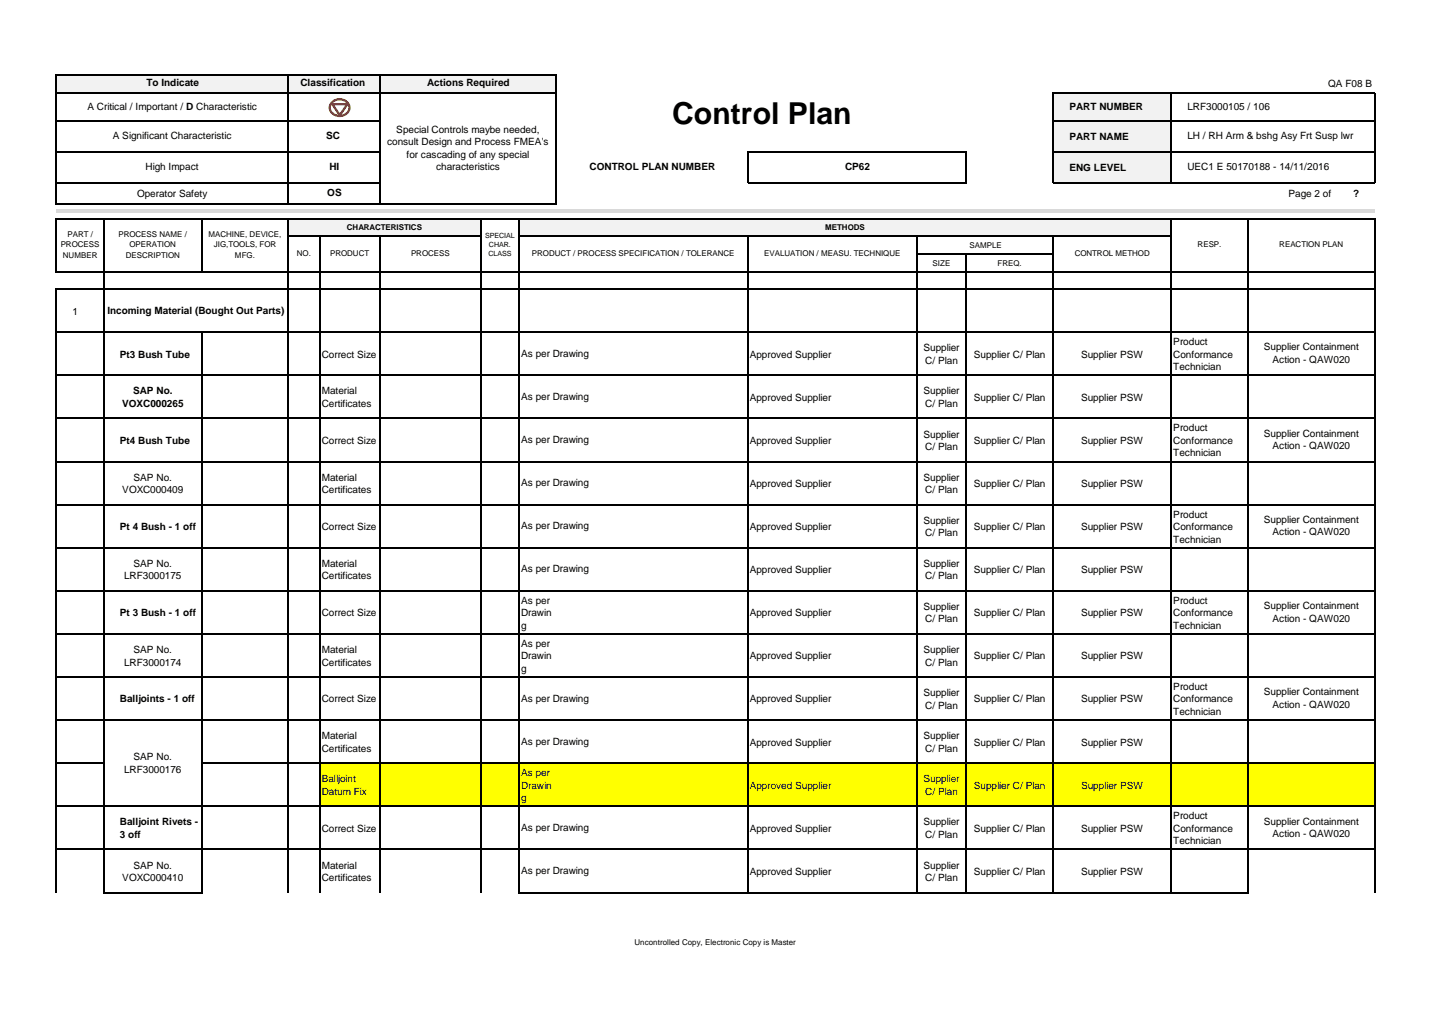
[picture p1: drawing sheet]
<svg xmlns="http://www.w3.org/2000/svg" width="297mm" height="210mm" viewBox="0 0 297 210" stroke-linecap="round" stroke-linejoin="round" font-family="sans-serif">
<defs><g id="words">
<text font-size="6.3" x="139.4" y="25.6">Control Plan</text>
<g font-size="2.1">
<text x="30.4" y="17.9">To Indicate</text>
<text x="62.3" y="17.9">Classification</text>
<text x="88.6" y="17.9">Actions Required</text>
<text x="18.1" y="22.8">A Critical / Important / D Characteristic</text>
<text x="221.8" y="22.9">PART NUMBER</text>
<text x="246.2" y="22.7">LRF3000105 / 106</text>
<text x="275.4" y="18.1">QA F08 B</text>
<text x="23.4" y="28.9">A Significant Characteristic</text>
<text x="67.6" y="28.9">SC</text>
<text x="82.2" y="27.6">Special Controls maybe needed,</text>
<text x="221.8" y="29">PART NAME</text>
<text x="246.2" y="28.9">LH / RH Arm &amp; bshg Asy Frt Susp lwr</text>
<text x="30.2" y="35.3">High Impact</text>
<text x="68.3" y="35.2">HI</text>
<text x="80.3" y="30.1">consult Design and Process FMEA's</text>
<text x="84.3" y="32.7">for cascading of any special</text>
<text x="90.4" y="35.3">characteristics</text>
<text x="122.3" y="35.2">CONTROL PLAN NUMBER</text>
<text x="175.2" y="35.2">CP62</text>
<text x="221.8" y="35.4">ENG LEVEL</text>
<text x="246.2" y="35.2">UEC1 E 50170188 - 14/11/2016</text>
<text x="28.4" y="40.7">Operator Safety</text>
<text x="67.9" y="40.6">OS</text>
<text x="267.2" y="40.8">Page 2 of</text>
<text x="280.6" y="40.8">?</text>
<text x="15" y="65.2">1</text>
<text x="22.3" y="65">Incoming Material (Bought Out Parts)</text>
<text x="243.3" y="71.6">Product</text>
<text x="24.9" y="74.1">Pt3 Bush Tube</text>
<text x="66.7" y="74.1">Correct Size</text>
<text x="108.1" y="74">As per Drawing</text>
<text x="155.5" y="74.1">Approved Supplier</text>
<text x="191.5" y="72.8">Supplier</text>
<text x="191.9" y="75.4">C/ Plan</text>
<text x="202" y="74.1">Supplier C/ Plan</text>
<text x="224.2" y="74.1">Supplier PSW</text>
<text x="243.3" y="74.1">Conformance</text>
<text x="243.3" y="76.7">Technician</text>
<text x="262.1" y="72.7">Supplier Containment</text>
<text x="263.9" y="75.2">Action - QAW020</text>
<text x="27.6" y="81.7">SAP No.</text>
<text x="66.7" y="81.8">Material</text>
<text x="108.1" y="82.9">As per Drawing</text>
<text x="155.5" y="83.1">Approved Supplier</text>
<text x="191.5" y="81.8">Supplier</text>
<text x="202" y="83.1">Supplier C/ Plan</text>
<text x="224.2" y="83.1">Supplier PSW</text>
<text x="25.3" y="84.4">VOXC000265</text>
<text x="66.7" y="84.3">Certificates</text>
<text x="191.9" y="84.3">C/ Plan</text>
<text x="243.3" y="89.4">Product</text>
<text x="24.9" y="92">Pt4 Bush Tube</text>
<text x="66.7" y="92">Correct Size</text>
<text x="108.1" y="91.8">As per Drawing</text>
<text x="155.5" y="92">Approved Supplier</text>
<text x="191.5" y="90.7">Supplier</text>
<text x="191.9" y="93.3">C/ Plan</text>
<text x="202" y="92">Supplier C/ Plan</text>
<text x="224.2" y="92">Supplier PSW</text>
<text x="243.3" y="92">Conformance</text>
<text x="243.3" y="94.6">Technician</text>
<text x="262.1" y="90.5">Supplier Containment</text>
<text x="263.9" y="93.1">Action - QAW020</text>
<text x="27.7" y="99.6">SAP No.</text>
<text x="66.7" y="99.6">Material</text>
<text x="108.1" y="100.8">As per Drawing</text>
<text x="155.5" y="100.9">Approved Supplier</text>
<text x="191.5" y="99.6">Supplier</text>
<text x="202" y="100.9">Supplier C/ Plan</text>
<text x="224.2" y="100.9">Supplier PSW</text>
<text x="25.4" y="102.2">VOXC000409</text>
<text x="66.7" y="102.2">Certificates</text>
<text x="191.9" y="102.2">C/ Plan</text>
<text x="243.3" y="107.3">Product</text>
<text x="24.9" y="109.9">Pt 4 Bush - 1 off</text>
<text x="66.7" y="109.9">Correct Size</text>
<text x="108.1" y="109.7">As per Drawing</text>
<text x="155.5" y="109.9">Approved Supplier</text>
<text x="191.5" y="108.6">Supplier</text>
<text x="191.9" y="111.1">C/ Plan</text>
<text x="202" y="109.9">Supplier C/ Plan</text>
<text x="224.2" y="109.9">Supplier PSW</text>
<text x="243.3" y="109.9">Conformance</text>
<text x="243.3" y="112.5">Technician</text>
<text x="262.1" y="108.4">Supplier Containment</text>
<text x="263.9" y="111">Action - QAW020</text>
<text x="27.7" y="117.5">SAP No.</text>
<text x="66.7" y="117.5">Material</text>
<text x="108.1" y="118.6">As per Drawing</text>
<text x="155.5" y="118.8">Approved Supplier</text>
<text x="191.5" y="117.5">Supplier</text>
<text x="202" y="118.8">Supplier C/ Plan</text>
<text x="224.2" y="118.8">Supplier PSW</text>
<text x="25.7" y="120.1">LRF3000175</text>
<text x="66.7" y="120.1">Certificates</text>
<text x="108.1" y="125.2">As per</text>
<text x="191.9" y="120.1">C/ Plan</text>
<text x="243.3" y="125.2">Product</text>
<text x="24.9" y="127.7">Pt 3 Bush - 1 off</text>
<text x="66.7" y="127.7">Correct Size</text>
<text x="108.1" y="127.7">Drawin</text>
<text x="108.1" y="130.3">g</text>
<text x="155.5" y="127.7">Approved Supplier</text>
<text x="191.5" y="126.4">Supplier</text>
<text x="191.9" y="129">C/ Plan</text>
<text x="202" y="127.7">Supplier C/ Plan</text>
<text x="224.2" y="127.7">Supplier PSW</text>
<text x="243.3" y="127.7">Conformance</text>
<text x="243.3" y="130.3">Technician</text>
<text x="262.1" y="126.3">Supplier Containment</text>
<text x="263.9" y="128.8">Action - QAW020</text>
<text x="25.7" y="137.9">LRF3000174</text>
<text x="27.7" y="135.4">SAP No.</text>
<text x="66.7" y="135.4">Material</text>
<text x="66.7" y="137.9">Certificates</text>
<text x="108.1" y="134.1">As per</text>
<text x="108.1" y="136.7">Drawin</text>
<text x="155.5" y="136.7">Approved Supplier</text>
<text x="191.5" y="135.4">Supplier</text>
<text x="191.9" y="137.9">C/ Plan</text>
<text x="202" y="136.7">Supplier C/ Plan</text>
<text x="224.2" y="136.7">Supplier PSW</text>
<text x="108.1" y="139.3">g</text>
<text x="243.3" y="143">Product</text>
<text x="24.9" y="145.6">Balljoints - 1 off</text>
<text x="66.7" y="145.6">Correct Size</text>
<text x="108.1" y="145.4">As per Drawing</text>
<text x="155.5" y="145.6">Approved Supplier</text>
<text x="191.5" y="144.3">Supplier</text>
<text x="191.9" y="146.9">C/ Plan</text>
<text x="202" y="145.6">Supplier C/ Plan</text>
<text x="224.2" y="145.6">Supplier PSW</text>
<text x="243.3" y="145.6">Conformance</text>
<text x="243.3" y="148.2">Technician</text>
<text x="262.1" y="144.1">Supplier Containment</text>
<text x="263.9" y="146.7">Action - QAW020</text>
<text x="66.7" y="153.2">Material</text>
<text x="66.7" y="155.8">Certificates</text>
<text x="108.1" y="154.4">As per Drawing</text>
<text x="155.5" y="154.5">Approved Supplier</text>
<text x="191.5" y="153.2">Supplier</text>
<text x="191.9" y="155.8">C/ Plan</text>
<text x="202" y="154.5">Supplier C/ Plan</text>
<text x="224.2" y="154.5">Supplier PSW</text>
<text x="25.7" y="160.1">LRF3000176</text>
<text x="27.7" y="157.5">SAP No.</text>
<text x="108.1" y="160.9">As per</text>
<text x="66.7" y="162.2">Balljoint</text>
<text x="66.7" y="164.8">Datum Fix</text>
<text x="108.1" y="163.5">Drawin</text>
<text x="108.1" y="166.1">g</text>
<text x="155.5" y="163.5">Approved Supplier</text>
<text x="191.5" y="162.2">Supplier</text>
<text x="191.9" y="164.8">C/ Plan</text>
<text x="202" y="163.5">Supplier C/ Plan</text>
<text x="224.2" y="163.5">Supplier PSW</text>
<text x="24.9" y="171.1">Balljoint Rivets -</text>
<text x="24.9" y="173.7">3 off</text>
<text x="66.7" y="172.4">Correct Size</text>
<text x="108.1" y="172.2">As per Drawing</text>
<text x="155.5" y="172.4">Approved Supplier</text>
<text x="191.5" y="171.1">Supplier</text>
<text x="191.9" y="173.7">C/ Plan</text>
<text x="202" y="172.4">Supplier C/ Plan</text>
<text x="224.2" y="172.4">Supplier PSW</text>
<text x="243.3" y="169.8">Product</text>
<text x="243.3" y="172.4">Conformance</text>
<text x="262.1" y="170.9">Supplier Containment</text>
<text x="263.9" y="173.5">Action - QAW020</text>
<text x="243.3" y="175">Technician</text>
<text x="25.4" y="182.6">VOXC000410</text>
<text x="27.7" y="180">SAP No.</text>
<text x="66.7" y="180">Material</text>
<text x="66.7" y="182.6">Certificates</text>
<text x="108.1" y="181.2">As per Drawing</text>
<text x="155.5" y="181.3">Approved Supplier</text>
<text x="191.5" y="180">Supplier</text>
<text x="191.9" y="182.6">C/ Plan</text>
<text x="202" y="181.3">Supplier C/ Plan</text>
<text x="224.2" y="181.3">Supplier PSW</text>
</g>
<g font-size="1.7">
<text x="71.9" y="47.7">CHARACTERISTICS</text>
<text x="171.1" y="47.7">METHODS</text>
<text x="12.6" y="51.3">PROCESS</text>
<text x="13" y="53.4">NUMBER</text>
<text x="14" y="49.2">PART /</text>
<text x="24.6" y="49.2">PROCESS NAME /</text>
<text x="26.1" y="53.4">DESCRIPTION</text>
<text x="26.8" y="51.3">OPERATION</text>
<text x="43.2" y="49.2">MACHINE, DEVICE,</text>
<text x="44.3" y="51.3">JIG,TOOLS, FOR</text>
<text x="48.7" y="53.4">MFG.</text>
<text x="61.6" y="53.1">NO.</text>
<text x="68.5" y="53.1">PRODUCT</text>
<text x="85.2" y="53.1">PROCESS</text>
<text x="110.3" y="53.1">PRODUCT / PROCESS SPECIFICATION / TOLERANCE</text>
<text x="158.5" y="53.1">EVALUATION / MEASU. TECHNIQUE</text>
<text x="201" y="51.4">SAMPLE</text>
<text x="222.9" y="53.1">CONTROL METHOD</text>
<text x="248.4" y="51.3">RESP.</text>
<text x="265.3" y="51.3">REACTION PLAN</text>
<text x="193.4" y="55.1">SIZE</text>
<text x="206.9" y="55.1">FREQ.</text>
<text x="131.6" y="196">Uncontrolled Copy, Electronic Copy is Master</text>
</g>
<g font-size="1.5">
<text x="100.6" y="49.3">SPECIAL</text>
<text x="101.3" y="53.1">CLASS</text>
<text x="101.4" y="51.2">CHAR.</text>
</g>
</g></defs>
<path d="M11.8 15.5h103.5v3.8h-103.5z" fill-rule="evenodd" fill="#f2f2f2"/>
<g fill="#fff">
<path d="M115.3 15.5h85.1v3.8h-85.1z" fill-rule="evenodd"/>
<path d="M115.3 19.2h85.1v5.9h-85.1z" fill-rule="evenodd"/>
</g>
<path d="M218.4 19.2h24.5v5.9h-24.5z" fill-rule="evenodd" fill="#f2f2f2"/>
<path d="M115.3 25.1h85.1v6.4h-85.1z" fill-rule="evenodd" fill="#fff"/>
<g fill="#f2f2f2">
<path d="M218.4 25.1h24.5v6.4h-24.5z" fill-rule="evenodd"/>
<path d="M218.4 31.5h24.5v6.4h-24.5z" fill-rule="evenodd"/>
</g>
<path d="M115.3 37.8h85.1v4.6h-85.1z" fill-rule="evenodd" fill="#fff"/>
<path d="M11.8 43.4h273.3v.6h-273.3z" fill-rule="evenodd" fill="#d9d9d9"/>
<g fill="#f2f2f2">
<path d="M59.7 45.3h40.1v3.7h-40.1z" fill-rule="evenodd"/>
<path d="M107.6 45.3h135.3v3.7h-135.3z" fill-rule="evenodd"/>
</g>
<g fill="#fff">
<path d="M11.8 59.9h273.3v9h-273.3z" fill-rule="evenodd"/>
<path d="M11.8 68.8h30.1v89.4h-30.1z" fill-rule="evenodd"/>
<path d="M59.7 68.8h225.4v89.4h-225.4z" fill-rule="evenodd"/>
<path d="M11.8 158.2h30.1v9h-30.1z" fill-rule="evenodd"/>
<path d="M59.7 158.2h6.6v9h-6.6z" fill-rule="evenodd"/>
</g>
<path d="M66.3 158.2h218.8v9h-218.8z" fill-rule="evenodd" fill="#ff0"/>
<g fill="#fff">
<path d="M11.8 167.1h30.1v17.9h-30.1z" fill-rule="evenodd"/>
<path d="M59.7 167.1h225.4v17.9h-225.4z" fill-rule="evenodd"/>
</g>
<g fill="none" stroke="#000" stroke-width=".21">
<path d="M11.7 15.4v27.1M11.8 19.2h103.6M11.8 15.5h103.6M59.7 15.6v26.9M78.7 15.6v26.9M115.3 15.6v26.9M218.4 19.1v18.8M218.5 19.2h66.7M242.9 19.3v18.6M285.1 19.3v18.6M11.8 25.1h67M11.8 31.5h67"/>
<path d="M11.8 37.8h67M155 31.4v6.5M155.1 31.5h45.3M155.1 37.8h45.3M200.3 31.6v6.3M218.5 25.1h66.7M218.5 31.5h66.7M218.5 37.8h66.7M11.8 42.4h103.6M21.5 45.6v10.5M21.5 56.5v3.2M41.9 45.6v10.5"/>
<path d="M59.7 45.6v10.5M59.7 56.5v3.2M59.8 49h40M66.3 49.1v7M66.3 56.5v3.2M78.7 49.1v7M78.7 56.5v3.2M99.7 45.6v10.5M99.7 56.5v3.2M107.6 45.6v10.5M107.6 56.5v3.2M107.7 49h135.3"/>
<path d="M155 49.1v7M155 56.5v3.2M190.2 49.1v7M190.2 56.5v3.2M190.3 52.6h28.2M200.3 52.8v3.3M200.3 56.5v3.2M218.4 49.1v7M218.4 56.5v3.2M242.9 45.6v10.5M242.9 56.5v3.2M258.8 45.6v10.5"/>
<path d="M258.8 56.5v3.2M11.9 68.9h273M21.5 60.1v125M41.9 69v116.1M59.7 60.1v124.9M66.3 60.1v124.9M78.7 60.1v124.9M99.7 60.1v124.9M107.6 60.1v125M155 60.1v125M190.2 60.1v125M200.3 60.1v125"/>
<path d="M218.4 60.1v125M242.9 60.1v125M258.8 60.1v125M11.9 86.7h273M11.9 95.7h273M11.9 104.6h273M11.9 113.5h273M11.9 122.5h273M11.9 131.4h273M11.9 158.2h9.7M11.9 140.3h273M11.9 149.3h273"/>
<path d="M42 158.2h242.9M11.9 167.1h273M11.9 176.1h273M21.6 185h20.4M107.7 185h151.2"/>
</g>
<path d="M11.7 45.2v11.3M11.7 59.7v125.3M11.9 45.4h273.3M11.9 56.3h273.3M11.9 59.9h273.3M285.1 45.6v139.4" fill="none" stroke="#000" stroke-width=".38"/>
<path d="M11.9 77.8h273" fill="none" stroke="#000" stroke-width=".22"/>
<path d="M69 21.1a2.02 2.02 0 0 1 2.3-.4 2.02 2.02 0 0 1 1.1 2.1 2.12 2.12 0 0 1-2.2 1.2 2.12 2.12 0 0 1-1.8-1.7l.1-.5z" fill-rule="evenodd" fill="#fff"/>
<path d="M69 21.1a2.02 2.02 0 0 1 2.3-.4 2.02 2.02 0 0 1 1.1 2.1 2.12 2.12 0 0 1-2.2 1.2 2.12 2.12 0 0 1-1.8-1.7l.1-.5z" fill="none" stroke="#f00" stroke-width=".47"/>
<path d="M68.9 21.6h3.1l-1.5 2.3z" fill="#fff"/>
<path d="M68.9 21.6h3.1l-1.5 2.3z" fill="none" stroke="#f00" stroke-width=".47"/>
<use href="#words"/>
</svg>
